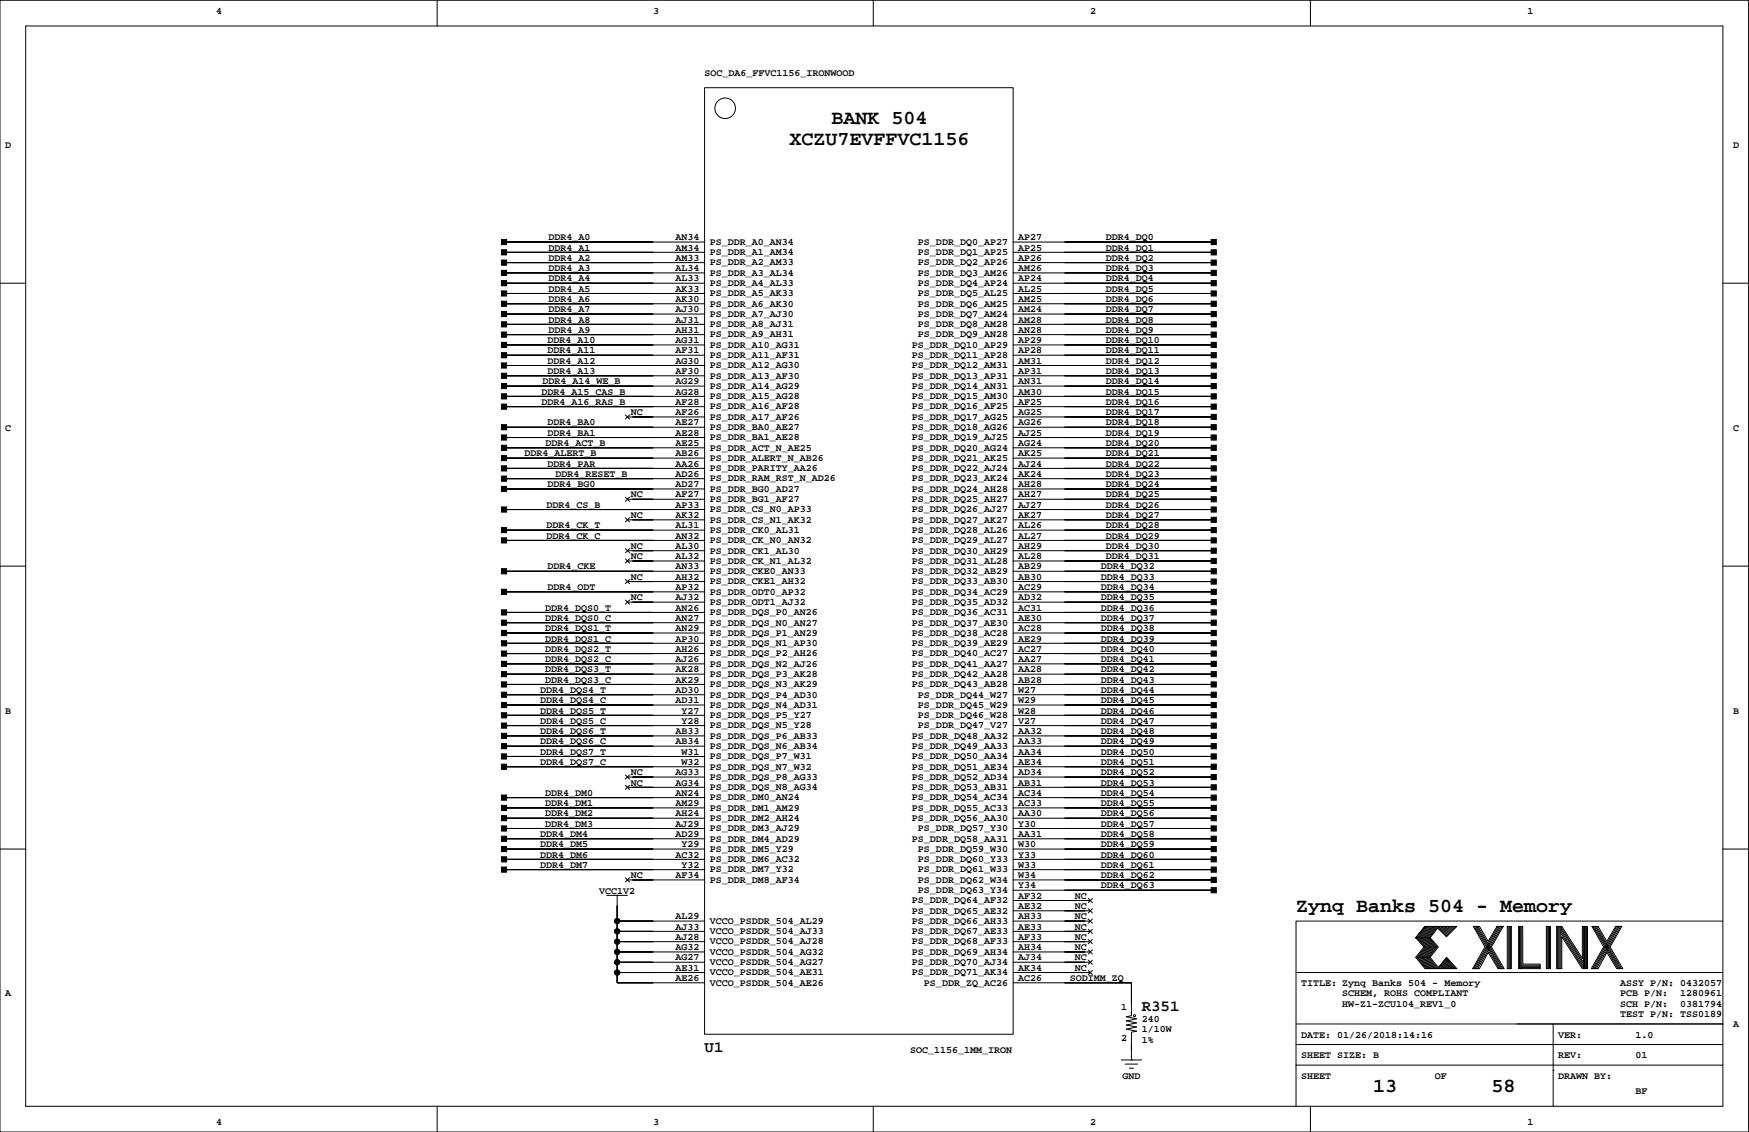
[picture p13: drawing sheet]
<svg xmlns="http://www.w3.org/2000/svg" width="432mm" height="279mm" viewBox="0 0 432 279" stroke-linecap="round" stroke-linejoin="round" font-family="sans-serif">
<defs><g id="words">
<g font-size="4.9">
<text x="194.9" y="35.7">XCZU7EVFFVC1156</text>
<text x="205.3" y="30.7">BANK 504</text>
<text x="320" y="225.2">Zynq Banks 504 - Memory</text>
<text x="339" y="269.6">13</text>
<text x="368.2" y="269.6">58</text>
</g>
<g font-size="3.9">
<text x="281.9" y="249.5">R351</text>
<text x="174" y="259.7">U1</text>
</g>
<g font-size="2.5">
<text x="53.3" y="3.4">4</text>
<text x="161.3" y="3.4">3</text>
<text x="269.2" y="3.4">2</text>
<text x="377.1" y="3.4">1</text>
<text x="174" y="18.7">SOC_DA6_FFVC1156_IRONWOOD</text>
<text x="1.3" y="36.4">D</text>
<text x="427.9" y="36.4">D</text>
<text x="135.4" y="59.3">DDR4_A0</text>
<text x="166.8" y="59.3">AN34</text>
<text x="251.4" y="59.3">AP27</text>
<text x="273" y="59.3">DDR4_DQ0</text>
<text x="135.4" y="64.4">DDR4_A2</text>
<text x="135.4" y="61.8">DDR4_A1</text>
<text x="166.8" y="61.8">AM34</text>
<text x="166.8" y="64.4">AM33</text>
<text x="175.2" y="65.5">PS_DDR_A2_AM33</text>
<text x="175.2" y="63">PS_DDR_A1_AM34</text>
<text x="175.2" y="60.4">PS_DDR_A0_AN34</text>
<text x="226.6" y="65.5">PS_DDR_DQ2_AP26</text>
<text x="226.6" y="63">PS_DDR_DQ1_AP25</text>
<text x="226.6" y="60.4">PS_DDR_DQ0_AP27</text>
<text x="251.4" y="61.8">AP25</text>
<text x="251.4" y="64.4">AP26</text>
<text x="273" y="61.8">DDR4_DQ1</text>
<text x="273" y="64.4">DDR4_DQ2</text>
<text x="135.4" y="66.9">DDR4_A3</text>
<text x="135.4" y="69.5">DDR4_A4</text>
<text x="135.4" y="72">DDR4_A5</text>
<text x="166.8" y="66.9">AL34</text>
<text x="166.8" y="69.5">AL33</text>
<text x="166.8" y="72">AK33</text>
<text x="175.2" y="70.6">PS_DDR_A4_AL33</text>
<text x="175.2" y="68.1">PS_DDR_A3_AL34</text>
<text x="226.6" y="70.6">PS_DDR_DQ4_AP24</text>
<text x="226.6" y="68.1">PS_DDR_DQ3_AM26</text>
<text x="251.4" y="66.9">AM26</text>
<text x="251.4" y="69.5">AP24</text>
<text x="251.4" y="72">AL25</text>
<text x="273" y="66.9">DDR4_DQ3</text>
<text x="273" y="72">DDR4_DQ5</text>
<text x="273" y="69.5">DDR4_DQ4</text>
<text x="135.4" y="77.1">DDR4_A7</text>
<text x="135.4" y="74.5">DDR4_A6</text>
<text x="166.8" y="74.5">AK30</text>
<text x="166.8" y="77.1">AJ30</text>
<text x="175.2" y="75.7">PS_DDR_A6_AK30</text>
<text x="175.2" y="73.1">PS_DDR_A5_AK33</text>
<text x="226.6" y="75.7">PS_DDR_DQ6_AM25</text>
<text x="226.6" y="73.1">PS_DDR_DQ5_AL25</text>
<text x="251.4" y="74.5">AM25</text>
<text x="251.4" y="77.1">AM24</text>
<text x="273" y="77.1">DDR4_DQ7</text>
<text x="273" y="74.5">DDR4_DQ6</text>
<text x="135.4" y="79.6">DDR4_A8</text>
<text x="135.4" y="82.2">DDR4_A9</text>
<text x="166.8" y="79.6">AJ31</text>
<text x="166.8" y="82.2">AH31</text>
<text x="175.2" y="83.3">PS_DDR_A9_AH31</text>
<text x="175.2" y="80.7">PS_DDR_A8_AJ31</text>
<text x="175.2" y="78.2">PS_DDR_A7_AJ30</text>
<text x="226.6" y="83.3">PS_DDR_DQ9_AN28</text>
<text x="226.6" y="80.7">PS_DDR_DQ8_AM28</text>
<text x="226.6" y="78.2">PS_DDR_DQ7_AM24</text>
<text x="251.4" y="79.6">AM28</text>
<text x="251.4" y="82.2">AN28</text>
<text x="273" y="82.2">DDR4_DQ9</text>
<text x="273" y="79.6">DDR4_DQ8</text>
<text x="135.2" y="84.7">DDR4_A10</text>
<text x="135.2" y="89.8">DDR4_A12</text>
<text x="135.2" y="87.2">DDR4_A11</text>
<text x="166.8" y="84.7">AG31</text>
<text x="166.8" y="87.2">AF31</text>
<text x="166.8" y="89.8">AG30</text>
<text x="175.2" y="88.4">PS_DDR_A11_AF31</text>
<text x="175.2" y="85.8">PS_DDR_A10_AG31</text>
<text x="225.2" y="88.4">PS_DDR_DQ11_AP28</text>
<text x="225.2" y="85.8">PS_DDR_DQ10_AP29</text>
<text x="251.4" y="84.7">AP29</text>
<text x="251.4" y="87.2">AP28</text>
<text x="251.4" y="89.8">AM31</text>
<text x="273" y="87.2">DDR4_DQ11</text>
<text x="273" y="84.7">DDR4_DQ10</text>
<text x="273" y="89.8">DDR4_DQ12</text>
<text x="133.9" y="94.9">DDR4_A14_WE_B</text>
<text x="135.2" y="92.3">DDR4_A13</text>
<text x="166.8" y="92.3">AF30</text>
<text x="166.8" y="94.9">AG29</text>
<text x="175.2" y="96">PS_DDR_A14_AG29</text>
<text x="175.2" y="93.4">PS_DDR_A13_AF30</text>
<text x="175.2" y="90.9">PS_DDR_A12_AG30</text>
<text x="225.2" y="96">PS_DDR_DQ14_AN31</text>
<text x="225.2" y="93.4">PS_DDR_DQ13_AP31</text>
<text x="225.2" y="90.9">PS_DDR_DQ12_AM31</text>
<text x="251.4" y="92.3">AP31</text>
<text x="251.4" y="94.9">AN31</text>
<text x="273" y="92.3">DDR4_DQ13</text>
<text x="273" y="94.9">DDR4_DQ14</text>
<text x="133.6" y="97.4">DDR4_A15_CAS_B</text>
<text x="133.6" y="99.9">DDR4_A16_RAS_B</text>
<text x="166.8" y="97.4">AG28</text>
<text x="166.8" y="99.9">AF28</text>
<text x="175.2" y="101.1">PS_DDR_A16_AF28</text>
<text x="175.2" y="98.5">PS_DDR_A15_AG28</text>
<text x="225.2" y="101.1">PS_DDR_DQ16_AF25</text>
<text x="225.2" y="98.5">PS_DDR_DQ15_AM30</text>
<text x="251.4" y="97.4">AM30</text>
<text x="251.4" y="99.9">AF25</text>
<text x="273" y="97.4">DDR4_DQ15</text>
<text x="273" y="99.9">DDR4_DQ16</text>
<text x="1.3" y="106.3">C</text>
<text x="135.2" y="105">DDR4_BA0</text>
<text x="135.2" y="107.5">DDR4_BA1</text>
<text x="155.8" y="102.5">NC</text>
<text x="166.8" y="102.5">AF26</text>
<text x="166.8" y="105">AE27</text>
<text x="166.8" y="107.5">AE28</text>
<text x="175.2" y="106.1">PS_DDR_BA0_AE27</text>
<text x="175.2" y="103.6">PS_DDR_A17_AF26</text>
<text x="225.2" y="106.1">PS_DDR_DQ18_AG26</text>
<text x="225.2" y="103.6">PS_DDR_DQ17_AG25</text>
<text x="251.4" y="102.5">AG25</text>
<text x="251.4" y="105">AG26</text>
<text x="251.4" y="107.5">AJ25</text>
<text x="273" y="105">DDR4_DQ18</text>
<text x="273" y="107.5">DDR4_DQ19</text>
<text x="273" y="102.5">DDR4_DQ17</text>
<text x="427.9" y="106.3">C</text>
<text x="129.5" y="112.6">DDR4_ALERT_B</text>
<text x="134.7" y="110.1">DDR4_ACT_B</text>
<text x="166.8" y="110.1">AE25</text>
<text x="166.8" y="112.6">AB26</text>
<text x="175.2" y="113.8">PS_DDR_ALERT_N_AB26</text>
<text x="175.2" y="111.2">PS_DDR_ACT_N_AE25</text>
<text x="175.2" y="108.7">PS_DDR_BA1_AE28</text>
<text x="225.2" y="113.8">PS_DDR_DQ21_AK25</text>
<text x="225.2" y="111.2">PS_DDR_DQ20_AG24</text>
<text x="225.2" y="108.7">PS_DDR_DQ19_AJ25</text>
<text x="251.4" y="110.1">AG24</text>
<text x="251.4" y="112.6">AK25</text>
<text x="273" y="110.1">DDR4_DQ20</text>
<text x="273" y="112.6">DDR4_DQ21</text>
<text x="135.2" y="115.2">DDR4_PAR</text>
<text x="137.1" y="117.7">DDR4_RESET_B</text>
<text x="166.8" y="115.2">AA26</text>
<text x="166.8" y="117.7">AD26</text>
<text x="175.2" y="118.8">PS_DDR_RAM_RST_N_AD26</text>
<text x="175.2" y="116.3">PS_DDR_PARITY_AA26</text>
<text x="225.2" y="118.8">PS_DDR_DQ23_AK24</text>
<text x="225.2" y="116.3">PS_DDR_DQ22_AJ24</text>
<text x="251.4" y="115.2">AJ24</text>
<text x="251.4" y="117.7">AK24</text>
<text x="273" y="115.2">DDR4_DQ22</text>
<text x="273" y="117.7">DDR4_DQ23</text>
<text x="134.9" y="125.3">DDR4_CS_B</text>
<text x="135.2" y="120.2">DDR4_BG0</text>
<text x="155.8" y="122.8">NC</text>
<text x="166.8" y="120.2">AD27</text>
<text x="166.8" y="122.8">AF27</text>
<text x="166.8" y="125.3">AP33</text>
<text x="175.2" y="123.9">PS_DDR_BG1_AF27</text>
<text x="175.2" y="121.4">PS_DDR_BG0_AD27</text>
<text x="225.2" y="123.9">PS_DDR_DQ25_AH27</text>
<text x="225.2" y="121.4">PS_DDR_DQ24_AH28</text>
<text x="251.4" y="120.2">AH28</text>
<text x="251.4" y="122.8">AH27</text>
<text x="251.4" y="125.3">AJ27</text>
<text x="273" y="120.2">DDR4_DQ24</text>
<text x="273" y="125.3">DDR4_DQ26</text>
<text x="273" y="122.8">DDR4_DQ25</text>
<text x="134.9" y="130.4">DDR4_CK_T</text>
<text x="155.8" y="127.9">NC</text>
<text x="166.8" y="127.9">AK32</text>
<text x="166.8" y="130.4">AL31</text>
<text x="175.2" y="131.5">PS_DDR_CK0_AL31</text>
<text x="175.2" y="129">PS_DDR_CS_N1_AK32</text>
<text x="175.2" y="126.5">PS_DDR_CS_N0_AP33</text>
<text x="225.2" y="131.5">PS_DDR_DQ28_AL26</text>
<text x="225.2" y="129">PS_DDR_DQ27_AK27</text>
<text x="225.2" y="126.5">PS_DDR_DQ26_AJ27</text>
<text x="251.4" y="127.9">AK27</text>
<text x="251.4" y="130.4">AL26</text>
<text x="273" y="130.4">DDR4_DQ28</text>
<text x="273" y="127.9">DDR4_DQ27</text>
<text x="134.9" y="132.9">DDR4_CK_C</text>
<text x="155.8" y="135.5">NC</text>
<text x="166.8" y="132.9">AN32</text>
<text x="166.8" y="135.5">AL30</text>
<text x="175.2" y="136.6">PS_DDR_CK1_AL30</text>
<text x="175.2" y="134.1">PS_DDR_CK_N0_AN32</text>
<text x="225.2" y="136.6">PS_DDR_DQ30_AH29</text>
<text x="225.2" y="134.1">PS_DDR_DQ29_AL27</text>
<text x="251.4" y="132.9">AL27</text>
<text x="251.4" y="135.5">AH29</text>
<text x="273" y="135.5">DDR4_DQ30</text>
<text x="273" y="132.9">DDR4_DQ29</text>
<text x="135.2" y="140.6">DDR4_CKE</text>
<text x="155.8" y="138">NC</text>
<text x="155.8" y="143.1">NC</text>
<text x="166.8" y="138">AL32</text>
<text x="166.8" y="140.6">AN33</text>
<text x="166.8" y="143.1">AH32</text>
<text x="175.2" y="141.7">PS_DDR_CKE0_AN33</text>
<text x="175.2" y="139.2">PS_DDR_CK_N1_AL32</text>
<text x="225.2" y="141.7">PS_DDR_DQ32_AB29</text>
<text x="225.2" y="139.2">PS_DDR_DQ31_AL28</text>
<text x="251.4" y="138">AL28</text>
<text x="251.4" y="140.6">AB29</text>
<text x="251.4" y="143.1">AB30</text>
<text x="271.8" y="143.1">DDR4_DQ33</text>
<text x="271.8" y="140.6">DDR4_DQ32</text>
<text x="273" y="138">DDR4_DQ31</text>
<text x="135.2" y="145.6">DDR4_ODT</text>
<text x="155.8" y="148.2">NC</text>
<text x="166.8" y="145.6">AP32</text>
<text x="166.8" y="148.2">AJ32</text>
<text x="175.2" y="149.3">PS_DDR_ODT1_AJ32</text>
<text x="175.2" y="146.8">PS_DDR_ODT0_AP32</text>
<text x="175.2" y="144.2">PS_DDR_CKE1_AH32</text>
<text x="225.2" y="149.3">PS_DDR_DQ35_AD32</text>
<text x="225.2" y="146.8">PS_DDR_DQ34_AC29</text>
<text x="225.2" y="144.2">PS_DDR_DQ33_AB30</text>
<text x="251.4" y="145.6">AC29</text>
<text x="251.4" y="148.2">AD32</text>
<text x="271.8" y="148.2">DDR4_DQ35</text>
<text x="271.8" y="145.6">DDR4_DQ34</text>
<text x="134.6" y="155.8">DDR4_DQS1_T</text>
<text x="134.6" y="153.3">DDR4_DQS0_C</text>
<text x="134.6" y="150.7">DDR4_DQS0_T</text>
<text x="166.8" y="150.7">AN26</text>
<text x="166.8" y="153.3">AN27</text>
<text x="166.8" y="155.8">AN29</text>
<text x="175.2" y="154.4">PS_DDR_DQS_N0_AN27</text>
<text x="175.2" y="151.9">PS_DDR_DQS_P0_AN26</text>
<text x="225.2" y="154.4">PS_DDR_DQ37_AE30</text>
<text x="225.2" y="151.9">PS_DDR_DQ36_AC31</text>
<text x="251.4" y="150.7">AC31</text>
<text x="251.4" y="153.3">AE30</text>
<text x="251.4" y="155.8">AC28</text>
<text x="271.8" y="153.3">DDR4_DQ37</text>
<text x="271.8" y="155.8">DDR4_DQ38</text>
<text x="271.8" y="150.7">DDR4_DQ36</text>
<text x="134.6" y="158.3">DDR4_DQS1_C</text>
<text x="134.6" y="160.9">DDR4_DQS2_T</text>
<text x="166.8" y="158.3">AP30</text>
<text x="166.8" y="160.9">AH26</text>
<text x="175.2" y="159.5">PS_DDR_DQS_N1_AP30</text>
<text x="175.2" y="156.9">PS_DDR_DQS_P1_AN29</text>
<text x="225.2" y="159.5">PS_DDR_DQ39_AE29</text>
<text x="225.2" y="156.9">PS_DDR_DQ38_AC28</text>
<text x="251.4" y="158.3">AE29</text>
<text x="251.4" y="160.9">AC27</text>
<text x="271.8" y="160.9">DDR4_DQ40</text>
<text x="271.8" y="158.3">DDR4_DQ39</text>
<text x="134.6" y="163.4">DDR4_DQS2_C</text>
<text x="134.6" y="166">DDR4_DQS3_T</text>
<text x="166.8" y="163.4">AJ26</text>
<text x="166.8" y="166">AK28</text>
<text x="175.2" y="167.1">PS_DDR_DQS_P3_AK28</text>
<text x="175.2" y="164.6">PS_DDR_DQS_N2_AJ26</text>
<text x="175.2" y="162">PS_DDR_DQS_P2_AH26</text>
<text x="225.2" y="167.1">PS_DDR_DQ42_AA28</text>
<text x="225.2" y="164.6">PS_DDR_DQ41_AA27</text>
<text x="225.2" y="162">PS_DDR_DQ40_AC27</text>
<text x="251.4" y="163.4">AA27</text>
<text x="251.4" y="166">AA28</text>
<text x="271.8" y="163.4">DDR4_DQ41</text>
<text x="271.8" y="166">DDR4_DQ42</text>
<text x="133.4" y="173.6">DDR4_DQS4_C</text>
<text x="133.4" y="171">DDR4_DQS4_T</text>
<text x="134.6" y="168.5">DDR4_DQS3_C</text>
<text x="166.8" y="168.5">AK29</text>
<text x="166.8" y="171">AD30</text>
<text x="166.8" y="173.6">AD31</text>
<text x="175.2" y="172.2">PS_DDR_DQS_P4_AD30</text>
<text x="175.2" y="169.6">PS_DDR_DQS_N3_AK29</text>
<text x="225.2" y="169.6">PS_DDR_DQ43_AB28</text>
<text x="226.6" y="172.2">PS_DDR_DQ44_W27</text>
<text x="251.4" y="168.5">AB28</text>
<text x="251.4" y="171">W27</text>
<text x="251.4" y="173.6">W29</text>
<text x="271.8" y="168.5">DDR4_DQ43</text>
<text x="271.8" y="173.6">DDR4_DQ45</text>
<text x="271.8" y="171">DDR4_DQ44</text>
<text x="1.3" y="176.1">B</text>
<text x="133.4" y="178.7">DDR4_DQS5_C</text>
<text x="133.4" y="176.1">DDR4_DQS5_T</text>
<text x="168.2" y="176.1">Y27</text>
<text x="168.2" y="178.7">Y28</text>
<text x="175.2" y="179.8">PS_DDR_DQS_N5_Y28</text>
<text x="175.2" y="177.2">PS_DDR_DQS_P5_Y27</text>
<text x="175.2" y="174.7">PS_DDR_DQS_N4_AD31</text>
<text x="226.6" y="179.8">PS_DDR_DQ47_V27</text>
<text x="226.6" y="177.2">PS_DDR_DQ46_W28</text>
<text x="226.6" y="174.7">PS_DDR_DQ45_W29</text>
<text x="251.4" y="176.1">W28</text>
<text x="251.4" y="178.7">V27</text>
<text x="271.8" y="178.7">DDR4_DQ47</text>
<text x="271.8" y="176.1">DDR4_DQ46</text>
<text x="427.9" y="176.1">B</text>
<text x="133.4" y="183.7">DDR4_DQS6_C</text>
<text x="133.4" y="181.2">DDR4_DQS6_T</text>
<text x="166.8" y="181.2">AB33</text>
<text x="166.8" y="183.7">AB34</text>
<text x="175.2" y="184.9">PS_DDR_DQS_N6_AB34</text>
<text x="175.2" y="182.3">PS_DDR_DQS_P6_AB33</text>
<text x="225.2" y="184.9">PS_DDR_DQ49_AA33</text>
<text x="225.2" y="182.3">PS_DDR_DQ48_AA32</text>
<text x="251.4" y="181.2">AA32</text>
<text x="251.4" y="183.7">AA33</text>
<text x="271.8" y="181.2">DDR4_DQ48</text>
<text x="271.8" y="183.7">DDR4_DQ49</text>
<text x="133.4" y="188.8">DDR4_DQS7_C</text>
<text x="133.4" y="186.3">DDR4_DQS7_T</text>
<text x="155.8" y="191.4">NC</text>
<text x="166.8" y="191.4">AG33</text>
<text x="168.2" y="186.3">W31</text>
<text x="168.2" y="188.8">W32</text>
<text x="175.2" y="189.9">PS_DDR_DQS_N7_W32</text>
<text x="175.2" y="187.4">PS_DDR_DQS_P7_W31</text>
<text x="225.2" y="189.9">PS_DDR_DQ51_AE34</text>
<text x="225.2" y="187.4">PS_DDR_DQ50_AA34</text>
<text x="251.4" y="186.3">AA34</text>
<text x="251.4" y="188.8">AE34</text>
<text x="251.4" y="191.4">AD34</text>
<text x="271.8" y="188.8">DDR4_DQ51</text>
<text x="271.8" y="191.4">DDR4_DQ52</text>
<text x="271.8" y="186.3">DDR4_DQ50</text>
<text x="134.6" y="196.4">DDR4_DM0</text>
<text x="155.8" y="193.9">NC</text>
<text x="166.8" y="193.9">AG34</text>
<text x="166.8" y="196.4">AN24</text>
<text x="175.2" y="197.6">PS_DDR_DM0_AN24</text>
<text x="175.2" y="195">PS_DDR_DQS_N8_AG34</text>
<text x="175.2" y="192.5">PS_DDR_DQS_P8_AG33</text>
<text x="225.2" y="197.6">PS_DDR_DQ54_AC34</text>
<text x="225.2" y="195">PS_DDR_DQ53_AB31</text>
<text x="225.2" y="192.5">PS_DDR_DQ52_AD34</text>
<text x="251.4" y="193.9">AB31</text>
<text x="251.4" y="196.4">AC34</text>
<text x="271.8" y="196.4">DDR4_DQ54</text>
<text x="271.8" y="193.9">DDR4_DQ53</text>
<text x="134.6" y="199">DDR4_DM1</text>
<text x="134.6" y="201.5">DDR4_DM2</text>
<text x="166.8" y="199">AM29</text>
<text x="166.8" y="201.5">AH24</text>
<text x="175.2" y="202.6">PS_DDR_DM2_AH24</text>
<text x="175.2" y="200.1">PS_DDR_DM1_AM29</text>
<text x="225.2" y="202.6">PS_DDR_DQ56_AA30</text>
<text x="225.2" y="200.1">PS_DDR_DQ55_AC33</text>
<text x="251.4" y="199">AC33</text>
<text x="251.4" y="201.5">AA30</text>
<text x="271.8" y="201.5">DDR4_DQ56</text>
<text x="271.8" y="199">DDR4_DQ55</text>
<text x="133.4" y="206.6">DDR4_DM4</text>
<text x="133.4" y="209.1">DDR4_DM5</text>
<text x="134.6" y="204">DDR4_DM3</text>
<text x="166.8" y="204">AJ29</text>
<text x="166.8" y="206.6">AD29</text>
<text x="168.2" y="209.1">Y29</text>
<text x="175.2" y="207.7">PS_DDR_DM4_AD29</text>
<text x="175.2" y="205.2">PS_DDR_DM3_AJ29</text>
<text x="225.2" y="207.7">PS_DDR_DQ58_AA31</text>
<text x="226.6" y="205.2">PS_DDR_DQ57_Y30</text>
<text x="251.4" y="204">Y30</text>
<text x="251.4" y="206.6">AA31</text>
<text x="251.4" y="209.1">W30</text>
<text x="271.8" y="204">DDR4_DQ57</text>
<text x="271.8" y="209.1">DDR4_DQ59</text>
<text x="271.8" y="206.6">DDR4_DQ58</text>
<text x="133.4" y="211.7">DDR4_DM6</text>
<text x="133.4" y="214.2">DDR4_DM7</text>
<text x="166.8" y="211.7">AC32</text>
<text x="168.2" y="214.2">Y32</text>
<text x="175.2" y="215.3">PS_DDR_DM7_Y32</text>
<text x="175.2" y="212.8">PS_DDR_DM6_AC32</text>
<text x="175.2" y="210.3">PS_DDR_DM5_Y29</text>
<text x="226.6" y="215.3">PS_DDR_DQ61_W33</text>
<text x="226.6" y="212.8">PS_DDR_DQ60_Y33</text>
<text x="226.6" y="210.3">PS_DDR_DQ59_W30</text>
<text x="251.4" y="211.7">Y33</text>
<text x="251.4" y="214.2">W33</text>
<text x="271.8" y="214.2">DDR4_DQ61</text>
<text x="271.8" y="211.7">DDR4_DQ60</text>
<text x="147.9" y="220.6">VCC1V2</text>
<text x="155.8" y="216.7">NC</text>
<text x="166.8" y="216.7">AF34</text>
<text x="175.2" y="217.9">PS_DDR_DM8_AF34</text>
<text x="226.6" y="220.4">PS_DDR_DQ63_Y34</text>
<text x="226.6" y="217.9">PS_DDR_DQ62_W34</text>
<text x="251.4" y="216.7">W34</text>
<text x="251.4" y="219.3">Y34</text>
<text x="251.4" y="221.8">AF32</text>
<text x="265.4" y="221.8">NC</text>
<text x="271.8" y="219.3">DDR4_DQ63</text>
<text x="271.8" y="216.7">DDR4_DQ62</text>
<text x="166.8" y="226.9">AL29</text>
<text x="225.2" y="225.5">PS_DDR_DQ65_AE32</text>
<text x="225.2" y="223">PS_DDR_DQ64_AF32</text>
<text x="251.4" y="224.4">AE32</text>
<text x="251.4" y="226.9">AH33</text>
<text x="265.4" y="224.4">NC</text>
<text x="265.4" y="226.9">NC</text>
<text x="166.8" y="229.4">AJ33</text>
<text x="166.8" y="232">AJ28</text>
<text x="175.2" y="233.1">VCCO_PSDDR_504_AJ28</text>
<text x="175.2" y="230.6">VCCO_PSDDR_504_AJ33</text>
<text x="175.2" y="228">VCCO_PSDDR_504_AL29</text>
<text x="225.2" y="233.1">PS_DDR_DQ68_AF33</text>
<text x="225.2" y="230.6">PS_DDR_DQ67_AE33</text>
<text x="225.2" y="228">PS_DDR_DQ66_AH33</text>
<text x="251.4" y="229.4">AE33</text>
<text x="251.4" y="232">AF33</text>
<text x="265.4" y="229.4">NC</text>
<text x="265.4" y="232">NC</text>
<text x="166.8" y="234.5">AG32</text>
<text x="166.8" y="237.1">AG27</text>
<text x="166.8" y="239.6">AE31</text>
<text x="175.2" y="238.2">VCCO_PSDDR_504_AG27</text>
<text x="175.2" y="235.7">VCCO_PSDDR_504_AG32</text>
<text x="225.2" y="238.2">PS_DDR_DQ70_AJ34</text>
<text x="225.2" y="235.7">PS_DDR_DQ69_AH34</text>
<text x="251.4" y="234.5">AH34</text>
<text x="251.4" y="237.1">AJ34</text>
<text x="251.4" y="239.6">AK34</text>
<text x="265.4" y="234.5">NC</text>
<text x="265.4" y="237.1">NC</text>
<text x="265.4" y="239.6">NC</text>
<text x="1.3" y="245.9">A</text>
<text x="166.8" y="242.1">AE26</text>
<text x="175.2" y="243.3">VCCO_PSDDR_504_AE26</text>
<text x="175.2" y="240.7">VCCO_PSDDR_504_AE31</text>
<text x="225.2" y="240.7">PS_DDR_DQ71_AK34</text>
<text x="228.1" y="243.3">PS_DDR_ZQ_AC26</text>
<text x="251.4" y="242.1">AC26</text>
<text x="264.1" y="242.1">SODIMM_ZQ</text>
<text x="321.2" y="243.4">TITLE: Zynq Banks 504 - Memory</text>
<text x="331.4" y="245.9">SCHEM, ROHS COMPLIANT</text>
<text x="400" y="245.9">PCB P/N:</text>
<text x="400" y="243.4">ASSY P/N: 0432057</text>
<text x="414.8" y="245.9">1280961</text>
<text x="276.8" y="249.4">1</text>
<text x="331.4" y="248.5">HW-Z1-ZCU104_REV1_0</text>
<text x="400" y="251">TEST P/N: TSS0189</text>
<text x="400" y="248.5">SCH P/N:</text>
<text x="414.8" y="248.5">0381794</text>
<text x="276.8" y="257">2</text>
<text x="281.9" y="252.3">240</text>
<text x="281.9" y="257.4">1%</text>
<text x="281.9" y="254.8">1/10W</text>
<text x="321.2" y="256.1">DATE: 01/26/2018:14:16</text>
<text x="384.7" y="256.1">VER:</text>
<text x="403.8" y="256.1">1.0</text>
<text x="427.9" y="253.6">A</text>
<text x="224.7" y="259.9">SOC_1156_1MM_IRON</text>
<text x="321.2" y="261.2">SHEET SIZE: B</text>
<text x="384.7" y="261.2">REV:</text>
<text x="403.8" y="261.2">01</text>
<text x="277.1" y="266.3">GND</text>
<text x="321.2" y="266.3">SHEET</text>
<text x="354.2" y="266.3">OF</text>
<text x="384.7" y="266.3">DRAWN BY:</text>
<text x="403.8" y="270.1">BF</text>
<text x="53.3" y="277.7">4</text>
<text x="161.3" y="277.7">3</text>
<text x="269.2" y="277.7">2</text>
<text x="377.1" y="277.7">1</text>
</g>
</g></defs>
<g fill="none" stroke="#000" stroke-width=".25">
<path d="M0 .1h431.7v279.3h-431.7zM6.3 6.4h419.1v266.7h-419.1zM107.9 .1v6.3M215.6 .1v6.3M323.5 .1v6.3M174 21.6h76.1v233.7h-76.1zM124.4 59.7h49.6M250.1 59.7h49.6M0 69.9h6.3M124.4 69.9h49.6M124.4 77.5h49.6M124.4 75h49.6"/>
<path d="M124.4 72.4h49.6M124.4 67.4h49.6M124.4 64.8h49.6M124.4 62.3h49.6M250.1 69.9h49.6M250.1 77.5h49.6M250.1 75h49.6M250.1 72.4h49.6M250.1 67.4h49.6M250.1 64.8h49.6M250.1 62.3h49.6M425.4 69.9h6.3"/>
<path d="M124.4 97.8h49.6M124.4 95.3h49.6M124.4 92.8h49.6M124.4 90.2h49.6M124.4 87.7h49.6M124.4 85.1h49.6M124.4 82.6h49.6M124.4 80.1h49.6M250.1 97.8h49.6M250.1 95.3h49.6M250.1 92.8h49.6M250.1 90.2h49.6"/>
<path d="M250.1 87.7h49.6M250.1 85.1h49.6M250.1 82.6h49.6M250.1 80.1h49.6M124.4 118.1h49.6M124.4 115.6h49.6M124.4 113.1h49.6M124.4 110.5h49.6M124.4 108h49.6M124.4 105.4h49.6M124.4 100.4h49.6M154.4 102.4l1 1"/>
<path d="M154.9 102.9h19.1M155.4 102.4l-1 1M250.1 102.9h49.6M250.1 118.1h49.6M250.1 115.6h49.6M250.1 113.1h49.6M250.1 110.5h49.6M250.1 108h49.6M250.1 105.4h49.6M250.1 100.4h49.6M0 139.7h6.3M124.4 133.4h49.6"/>
<path d="M124.4 130.8h49.6M124.4 125.8h49.6M124.4 120.7h49.6M154.4 122.7l1 1M154.4 127.8l1 1M154.4 135.4l1 1M154.4 138l1 1M154.9 138.5h19.1M154.9 135.9h19.1M154.9 128.3h19.1M154.9 123.2h19.1M155.4 122.7l-1 1"/>
<path d="M155.4 127.8l-1 1M155.4 135.4l-1 1M155.4 138l-1 1M250.1 138.5h49.6M250.1 135.9h49.6M250.1 133.4h49.6M250.1 130.8h49.6M250.1 128.3h49.6M250.1 125.8h49.6M250.1 123.2h49.6M250.1 120.7h49.6M425.4 139.7h6.3"/>
<path d="M124.4 158.8h49.6M124.4 156.2h49.6M124.4 153.7h49.6M124.4 151.2h49.6M124.4 146.1h49.6M124.4 141h49.6M154.4 143l1 1M154.4 148.1l1 1M154.9 148.6h19.1M154.9 143.5h19.1M155.4 143l-1 1M155.4 148.1l-1 1"/>
<path d="M250.1 158.8h49.6M250.1 156.2h49.6M250.1 153.7h49.6M250.1 151.2h49.6M250.1 148.6h49.6M250.1 146.1h49.6M250.1 143.5h49.6M250.1 141h49.6M124.4 179.1h49.6M124.4 176.6h49.6M124.4 174h49.6M124.4 171.5h49.6"/>
<path d="M124.4 168.9h49.6M124.4 166.4h49.6M124.4 163.9h49.6M124.4 161.3h49.6M250.1 179.1h49.6M250.1 176.6h49.6M250.1 174h49.6M250.1 171.5h49.6M250.1 168.9h49.6M250.1 166.4h49.6M250.1 163.9h49.6M250.1 161.3h49.6"/>
<path d="M124.4 199.4h49.6M124.4 196.9h49.6M124.4 189.3h49.6M124.4 186.7h49.6M124.4 184.2h49.6M124.4 181.6h49.6M154.4 191.3l1 1M154.4 193.8l1 1M154.9 194.3h19.1M154.9 191.8h19.1M155.4 191.3l-1 1M155.4 193.8l-1 1"/>
<path d="M250.1 199.4h49.6M250.1 196.9h49.6M250.1 194.3h49.6M250.1 191.8h49.6M250.1 189.3h49.6M250.1 186.7h49.6M250.1 184.2h49.6M250.1 181.6h49.6M0 209.6h6.3M124.4 209.6h49.6M124.4 214.6h49.6M124.4 212.1h49.6"/>
<path d="M124.4 207h49.6M124.4 204.5h49.6M124.4 201.9h49.6M154.4 216.7l1 1M154.9 217.2h19.1M155.4 216.7l-1 1M250.1 209.6h49.6M250.1 219.7h49.6M250.1 217.2h49.6M250.1 214.6h49.6M250.1 212.1h49.6M250.1 207h49.6"/>
<path d="M250.1 204.5h49.6M250.1 201.9h49.6M425.4 209.6h6.3M149.8 221h5.1M152.4 221h.1M152.4 221v21.6h21.6M152.4 237.5h21.6M152.4 235h21.6M152.4 232.4h21.6M152.4 229.9h21.6M152.4 227.3h21.6M250.1 237.5h19.1"/>
<path d="M250.1 235h19.1M250.1 232.4h19.1M250.1 229.9h19.1M250.1 227.3h19.1M250.1 224.8h19.1M250.1 222.3h19.1M268.7 221.8l1 1M268.7 224.3l1 1M268.7 226.8l1 1M268.7 229.4l1 1M268.7 231.9l1 1M268.7 234.5l1 1"/>
<path d="M268.7 237l1 1M268.7 239.5l1 1M269.7 221.8l-1 1M269.7 224.3l-1 1M269.7 226.8l-1 1M269.7 229.4l-1 1M269.7 231.9l-1 1M269.7 234.5l-1 1M269.7 237l-1 1M269.7 239.5l-1 1M349.5 236.3h3.6M349.9 231.5l1.9 2.2-2 2.6 2.2 2.8"/>
<path d="M350.1 236.3l2.2 2.8M350.2 231.5l1.9 2.3-2 2.5M350.4 236.3l2.2 2.8M350.5 231.5l1.9 2.3-2 2.5M350.6 236.3l2.3 2.7M350.8 231.5l1.9 2.3-2 2.5M351 236.3l2.2 2.8M351.1 231.5l1.9 2.3-2 2.5M351.3 236.3l2.2 2.8M351.4 231.5l1.9 2.3-2 2.5M351.6 236.3l2.2 2.8M351.7 231.5l1.9 2.2"/>
<path d="M351.8 228.7l-2.3 2.8 2.3-2.8h7.9l-2.6 2.5-2.1-2.1-1.9 2.4 2 2.2-2 2.6 2 2.5 2-2.5 2.6 2.8h-7.9l-2.3-2.8M351.9 236.3l2.2 2.8M352 231.5l1.9 2.2M352.1 228.7l-2.2 2.7M352.2 236.3l2.2 2.8M352.3 231.5l1.9 2.3-2 2.5M352.4 228.7l-2.2 2.7M352.5 236.3l2.2 2.8M352.6 231.5l1.9 2.2M352.7 228.7l-2.2 2.7M352.8 236.3l2.2 2.8M352.8 231.5l2 2.2"/>
<path d="M353 228.7l-2.2 2.7M353.1 231.5h-3.6l2.1 2.2-2.1 2.6M353.2 228.7l-2.1 2.7M353.6 233.8l-2 2.5M353.6 228.7l-2.2 2.7M353.8 228.7l-2.1 2.7M353.9 233.8l-1.9 2.4M354.1 228.7l-2.1 2.7M354.4 228.7l-2.1 2.7M354.5 233.8l-2 2.5M354.7 228.7l-2.1 2.7M354.8 233.8l-2 2.5"/>
<path d="M355 228.7l-2.1 2.7M355.2 238.8l.2 .3M355.3 238.6l.4 .5M355.4 228.7l-.4 .4M355.4 238.4l.6 .7M355.6 238.3l.7 .8M355.7 238.1l.9 1M355.7 228.7l-.5 .5M355.9 237.9l1 1.2M356 237.8l1.2 1.3M356.1 228.7l-.8 .7M356.1 237.6l1.4 1.4"/>
<path d="M356.3 237.4l1.5 1.7M356.4 237.2l1.6 1.9M356.5 228.7l-1 .9M356.5 237.1l1.8 2M356.7 236.9l1.9 2.2M356.8 236.7l2.1 2.4M356.8 228.7l-1.1 1.1M356.9 236.6l2.3 2.5M357.1 236.5l2.3 2.6M357.2 228.7l-1.3 1.2M357.5 228.7l-1.4 1.4M357.8 228.7l-1.6 1.6"/>
<path d="M358.2 228.7l-1.8 1.7M358.5 228.7l-1.9 1.9M359 228.7l-2.2 2.1M359.3 228.7l-2.3 2.3M364 228.7l6.1 10.4M364.3 228.7l6.1 10.4M364.6 228.7l6.1 10.4M364.9 228.7l6.1 10.4M367.4 232.3l-2.1-3.6h-1.6l2.9 5-3 5.4h1.7l2.1-4 2.4 4h1.6l-3.2-5.4M369.6 228.7l-2.2 3.6M369.8 228.7l-5.9 10.4M370.2 228.7l-6 10.4"/>
<path d="M370.5 228.7l-6 10.4M370.8 228.7l-6 10.4M371.1 228.7h-1.5h1.5l-2.9 5M372.1 228.7h1v10.4h-1zM372.4 228.7v10.4M372.6 228.7v10.4M372.9 228.7v10.4M374.9 228.7h1v9.3h4.3v1.1h-5.3zM375.1 228.7v10.4M375.4 228.7v10.4M375.7 228.7v10.4M375.7 238.2h4.5"/>
<path d="M375.7 238.5h4.5M375.7 238.8h4.5M381.8 228.7h1v10.4h-1zM382 228.7v10.4M382.3 228.7v10.4M382.5 228.7v10.4M384.3 228.7h1.3l5.1 7.8v-7.8h1.2v10.4h-1.2l-5.1-7.9v7.9h-1.3zM384.5 228.7v10.4M384.8 228.7v10.4M385.1 228.7v10.4M385.3 228.7v10.4M385.3 230.3l5.6 8.7"/>
<path d="M385.3 229.8l5.6 8.7M385.3 229.2l5.6 8.7M385.3 228.8l5.6 8.7M390.9 228.7v10.4M391.2 228.7v10.4M391.5 228.7v10.4M391.7 228.6v10.4M393.3 228.7l6.1 10.4M393.6 228.7l6.1 10.4M393.9 228.7l6.1 10.4M394.2 228.7l6.1 10.4M396.7 232.3l-2.1-3.6h-1.6l2.9 5-3 5.4"/>
<path d="M397.5 233.7l3.2 5.4h-1.6l-2.4-4-2.2 4h-1.6M398.9 228.7l-2.2 3.6M399.1 228.7l-6 10.4M399.4 228.7l-5.9 10.4M399.7 228.7l-5.9 10.4M400.1 228.7l-6 10.4M400.4 228.7h-1.5h1.5l-2.9 5M425.4 227.3h-105.4v35.6M152.4 240h21.6M250.1 240h19.1M250.1 242.6h29.2v8.1l-1.2 .3 2.5 .5-2.5 .5 2.5 .5-2.5 .5 2.5 .5-2.5 .5 2.5 .5-1.3 .3v6.8M320 257.8h105.4"/>
<path d="M320 252.7h105.4M320 240h105.4M383.5 252.7v20.4M107.9 273.1v6.3M215.6 273.1v6.3M276.8 261.6h5.1M277.8 262.6h3.1M278.8 263.7h1M279.3 261.6h.1M320 262.9v10.2M320 262.9h105.4M323.5 273.1v6.3"/>
<path d="M383.5 264.2h.1"/>
<circle cx="179" cy="26.7" r="2.54"/>
<circle cx="152.4" cy="229.9" r=".63"/>
<circle cx="152.4" cy="237.5" r=".63"/>
<circle cx="152.4" cy="235" r=".63"/>
<circle cx="152.4" cy="227.3" r=".63"/>
<circle cx="152.4" cy="232.4" r=".63"/>
<circle cx="152.4" cy="240" r=".63"/>
<circle cx="280.1" cy="250.7" r=".25"/>
</g>
<g fill="#000" stroke="#000" stroke-width=".25">
<path d="M124.4 59.7h36.9z" fill-rule="evenodd"/>
<path d="M262.8 59.7h36.9z" fill-rule="evenodd"/>
<path d="M123.8 59.1h1.3v1.3h-1.3z" fill-rule="evenodd"/>
<path d="M123.8 64.2h1.3v1.3h-1.3z" fill-rule="evenodd"/>
<path d="M123.8 66.7h1.3v1.3h-1.3z" fill-rule="evenodd"/>
<path d="M123.8 61.6h1.3v1.3h-1.3z" fill-rule="evenodd"/>
<path d="M123.8 69.3h1.3v1.2h-1.3z" fill-rule="evenodd"/>
<path d="M123.8 76.9h1.3v1.3h-1.3z" fill-rule="evenodd"/>
<path d="M123.8 71.8h1.3v1.3h-1.3z" fill-rule="evenodd"/>
<path d="M123.8 74.3h1.3v1.3h-1.3z" fill-rule="evenodd"/>
<path d="M124.4 64.8h36.9z" fill-rule="evenodd"/>
<path d="M124.4 67.4h36.9z" fill-rule="evenodd"/>
<path d="M124.4 62.3h36.9z" fill-rule="evenodd"/>
<path d="M124.4 69.9h36.9z" fill-rule="evenodd"/>
<path d="M124.4 77.5h36.9z" fill-rule="evenodd"/>
<path d="M124.4 72.4h36.9z" fill-rule="evenodd"/>
<path d="M124.4 75h36.9z" fill-rule="evenodd"/>
<path d="M299 61.6h1.3v1.3h-1.3z" fill-rule="evenodd"/>
<path d="M299 66.7h1.3v1.3h-1.3z" fill-rule="evenodd"/>
<path d="M299 76.9h1.3v1.3h-1.3z" fill-rule="evenodd"/>
<path d="M299 71.8h1.3v1.3h-1.3z" fill-rule="evenodd"/>
<path d="M299 69.3h1.3v1.2h-1.3z" fill-rule="evenodd"/>
<path d="M299 74.3h1.3v1.3h-1.3z" fill-rule="evenodd"/>
<path d="M299 59.1h1.3v1.3h-1.3z" fill-rule="evenodd"/>
<path d="M299 64.2h1.3v1.3h-1.3z" fill-rule="evenodd"/>
<path d="M262.8 62.3h36.9z" fill-rule="evenodd"/>
<path d="M262.8 67.4h36.9z" fill-rule="evenodd"/>
<path d="M262.8 77.5h36.9z" fill-rule="evenodd"/>
<path d="M262.8 72.4h36.9z" fill-rule="evenodd"/>
<path d="M262.8 69.9h36.9z" fill-rule="evenodd"/>
<path d="M262.8 75h36.9z" fill-rule="evenodd"/>
<path d="M262.8 64.8h36.9z" fill-rule="evenodd"/>
<path d="M123.8 94.7h1.3v1.2h-1.3z" fill-rule="evenodd"/>
<path d="M123.8 97.2h1.3v1.3h-1.3z" fill-rule="evenodd"/>
<path d="M123.8 84.5h1.3v1.3h-1.3z" fill-rule="evenodd"/>
<path d="M123.8 89.6h1.3v1.2h-1.3z" fill-rule="evenodd"/>
<path d="M123.8 79.4h1.3v1.3h-1.3z" fill-rule="evenodd"/>
<path d="M123.8 87h1.3v1.3h-1.3z" fill-rule="evenodd"/>
<path d="M123.8 92.1h1.3v1.3h-1.3z" fill-rule="evenodd"/>
<path d="M123.8 82h1.3v1.2h-1.3z" fill-rule="evenodd"/>
<path d="M124.4 95.3h36.9z" fill-rule="evenodd"/>
<path d="M124.4 97.8h36.9z" fill-rule="evenodd"/>
<path d="M124.4 85.1h36.9z" fill-rule="evenodd"/>
<path d="M124.4 90.2h36.9z" fill-rule="evenodd"/>
<path d="M124.4 80.1h36.9z" fill-rule="evenodd"/>
<path d="M124.4 87.7h36.9z" fill-rule="evenodd"/>
<path d="M124.4 92.8h36.9z" fill-rule="evenodd"/>
<path d="M124.4 82.6h36.9z" fill-rule="evenodd"/>
<path d="M299 87h1.3v1.3h-1.3z" fill-rule="evenodd"/>
<path d="M299 92.1h1.3v1.3h-1.3z" fill-rule="evenodd"/>
<path d="M299 84.5h1.3v1.3h-1.3z" fill-rule="evenodd"/>
<path d="M299 82h1.3v1.2h-1.3z" fill-rule="evenodd"/>
<path d="M299 97.2h1.3v1.3h-1.3z" fill-rule="evenodd"/>
<path d="M299 79.4h1.3v1.3h-1.3z" fill-rule="evenodd"/>
<path d="M299 94.7h1.3v1.2h-1.3z" fill-rule="evenodd"/>
<path d="M299 89.6h1.3v1.2h-1.3z" fill-rule="evenodd"/>
<path d="M262.8 87.7h36.9z" fill-rule="evenodd"/>
<path d="M262.8 92.8h36.9z" fill-rule="evenodd"/>
<path d="M262.8 85.1h36.9z" fill-rule="evenodd"/>
<path d="M262.8 82.6h36.9z" fill-rule="evenodd"/>
<path d="M262.8 97.8h36.9z" fill-rule="evenodd"/>
<path d="M262.8 80.1h36.9z" fill-rule="evenodd"/>
<path d="M262.8 95.3h36.9z" fill-rule="evenodd"/>
<path d="M262.8 90.2h36.9z" fill-rule="evenodd"/>
<path d="M123.8 115h1.3v1.2h-1.3z" fill-rule="evenodd"/>
<path d="M123.8 109.9h1.3v1.3h-1.3z" fill-rule="evenodd"/>
<path d="M123.8 117.5h1.3v1.3h-1.3z" fill-rule="evenodd"/>
<path d="M123.8 99.7h1.3v1.3h-1.3z" fill-rule="evenodd"/>
<path d="M123.8 104.8h1.3v1.3h-1.3z" fill-rule="evenodd"/>
<path d="M123.8 107.4h1.3v1.2h-1.3z" fill-rule="evenodd"/>
<path d="M123.8 112.4h1.3v1.3h-1.3z" fill-rule="evenodd"/>
<path d="M156.2 102.9h5.1z" fill-rule="evenodd"/>
<path d="M124.4 115.6h36.9z" fill-rule="evenodd"/>
<path d="M124.4 110.5h36.9z" fill-rule="evenodd"/>
<path d="M124.4 118.1h36.9z" fill-rule="evenodd"/>
<path d="M124.4 100.4h36.9z" fill-rule="evenodd"/>
<path d="M124.4 105.4h36.9z" fill-rule="evenodd"/>
<path d="M124.4 108h36.9z" fill-rule="evenodd"/>
<path d="M124.4 113.1h36.9z" fill-rule="evenodd"/>
<path d="M299 115h1.3v1.2h-1.3z" fill-rule="evenodd"/>
<path d="M299 109.9h1.3v1.3h-1.3z" fill-rule="evenodd"/>
<path d="M299 99.7h1.3v1.3h-1.3z" fill-rule="evenodd"/>
<path d="M299 104.8h1.3v1.3h-1.3z" fill-rule="evenodd"/>
<path d="M299 107.4h1.3v1.2h-1.3z" fill-rule="evenodd"/>
<path d="M299 102.3h1.3v1.2h-1.3z" fill-rule="evenodd"/>
<path d="M299 117.5h1.3v1.3h-1.3z" fill-rule="evenodd"/>
<path d="M299 112.4h1.3v1.3h-1.3z" fill-rule="evenodd"/>
<path d="M262.8 115.6h36.9z" fill-rule="evenodd"/>
<path d="M262.8 110.5h36.9z" fill-rule="evenodd"/>
<path d="M262.8 100.4h36.9z" fill-rule="evenodd"/>
<path d="M262.8 105.4h36.9z" fill-rule="evenodd"/>
<path d="M262.8 108h36.9z" fill-rule="evenodd"/>
<path d="M262.8 102.9h36.9z" fill-rule="evenodd"/>
<path d="M262.8 118.1h36.9z" fill-rule="evenodd"/>
<path d="M262.8 113.1h36.9z" fill-rule="evenodd"/>
<path d="M123.8 120.1h1.3v1.2h-1.3z" fill-rule="evenodd"/>
<path d="M123.8 130.2h1.3v1.3h-1.3z" fill-rule="evenodd"/>
<path d="M123.8 132.7h1.3v1.3h-1.3z" fill-rule="evenodd"/>
<path d="M123.8 125.1h1.3v1.3h-1.3z" fill-rule="evenodd"/>
<path d="M124.4 120.7h36.9z" fill-rule="evenodd"/>
<path d="M124.4 130.8h36.9z" fill-rule="evenodd"/>
<path d="M124.4 133.4h36.9z" fill-rule="evenodd"/>
<path d="M124.4 125.8h36.9z" fill-rule="evenodd"/>
<path d="M156.2 123.2h5.1z" fill-rule="evenodd"/>
<path d="M156.2 128.3h5.1z" fill-rule="evenodd"/>
<path d="M156.2 135.9h5.1z" fill-rule="evenodd"/>
<path d="M156.2 138.5h5.1z" fill-rule="evenodd"/>
<path d="M299 135.3h1.3v1.3h-1.3z" fill-rule="evenodd"/>
<path d="M299 130.2h1.3v1.3h-1.3z" fill-rule="evenodd"/>
<path d="M299 120.1h1.3v1.2h-1.3z" fill-rule="evenodd"/>
<path d="M299 125.1h1.3v1.3h-1.3z" fill-rule="evenodd"/>
<path d="M299 127.7h1.3v1.2h-1.3z" fill-rule="evenodd"/>
<path d="M299 122.6h1.3v1.3h-1.3z" fill-rule="evenodd"/>
<path d="M299 137.8h1.3v1.3h-1.3z" fill-rule="evenodd"/>
<path d="M299 132.7h1.3v1.3h-1.3z" fill-rule="evenodd"/>
<path d="M262.8 135.9h36.9z" fill-rule="evenodd"/>
<path d="M262.8 130.8h36.9z" fill-rule="evenodd"/>
<path d="M262.8 120.7h36.9z" fill-rule="evenodd"/>
<path d="M262.8 125.8h36.9z" fill-rule="evenodd"/>
<path d="M262.8 128.3h36.9z" fill-rule="evenodd"/>
<path d="M262.8 123.2h36.9z" fill-rule="evenodd"/>
<path d="M262.8 138.5h36.9z" fill-rule="evenodd"/>
<path d="M262.8 133.4h36.9z" fill-rule="evenodd"/>
<path d="M123.8 140.4h1.3v1.2h-1.3z" fill-rule="evenodd"/>
<path d="M123.8 145.4h1.3v1.3h-1.3z" fill-rule="evenodd"/>
<path d="M123.8 158.1h1.3v1.3h-1.3z" fill-rule="evenodd"/>
<path d="M123.8 155.6h1.3v1.3h-1.3z" fill-rule="evenodd"/>
<path d="M123.8 153.1h1.3v1.2h-1.3z" fill-rule="evenodd"/>
<path d="M123.8 150.5h1.3v1.3h-1.3z" fill-rule="evenodd"/>
<path d="M124.4 141h36.9z" fill-rule="evenodd"/>
<path d="M124.4 146.1h36.9z" fill-rule="evenodd"/>
<path d="M124.4 158.8h36.9z" fill-rule="evenodd"/>
<path d="M124.4 156.2h36.9z" fill-rule="evenodd"/>
<path d="M124.4 153.7h36.9z" fill-rule="evenodd"/>
<path d="M124.4 151.2h36.9z" fill-rule="evenodd"/>
<path d="M156.2 143.5h5.1z" fill-rule="evenodd"/>
<path d="M156.2 148.6h5.1z" fill-rule="evenodd"/>
<path d="M299 148h1.3v1.3h-1.3z" fill-rule="evenodd"/>
<path d="M299 153.1h1.3v1.2h-1.3z" fill-rule="evenodd"/>
<path d="M299 145.4h1.3v1.3h-1.3z" fill-rule="evenodd"/>
<path d="M299 142.9h1.3v1.3h-1.3z" fill-rule="evenodd"/>
<path d="M299 158.1h1.3v1.3h-1.3z" fill-rule="evenodd"/>
<path d="M299 140.4h1.3v1.2h-1.3z" fill-rule="evenodd"/>
<path d="M299 155.6h1.3v1.3h-1.3z" fill-rule="evenodd"/>
<path d="M299 150.5h1.3v1.3h-1.3z" fill-rule="evenodd"/>
<path d="M262.8 148.6h36.9z" fill-rule="evenodd"/>
<path d="M262.8 153.7h36.9z" fill-rule="evenodd"/>
<path d="M262.8 146.1h36.9z" fill-rule="evenodd"/>
<path d="M262.8 143.5h36.9z" fill-rule="evenodd"/>
<path d="M262.8 158.8h36.9z" fill-rule="evenodd"/>
<path d="M262.8 141h36.9z" fill-rule="evenodd"/>
<path d="M262.8 156.2h36.9z" fill-rule="evenodd"/>
<path d="M262.8 151.2h36.9z" fill-rule="evenodd"/>
<path d="M123.8 163.2h1.3v1.3h-1.3z" fill-rule="evenodd"/>
<path d="M123.8 160.7h1.3v1.3h-1.3z" fill-rule="evenodd"/>
<path d="M123.8 168.3h1.3v1.3h-1.3z" fill-rule="evenodd"/>
<path d="M123.8 165.8h1.3v1.2h-1.3z" fill-rule="evenodd"/>
<path d="M123.8 173.4h1.3v1.2h-1.3z" fill-rule="evenodd"/>
<path d="M123.8 170.8h1.3v1.3h-1.3z" fill-rule="evenodd"/>
<path d="M123.8 178.5h1.3v1.2h-1.3z" fill-rule="evenodd"/>
<path d="M123.8 175.9h1.3v1.3h-1.3z" fill-rule="evenodd"/>
<path d="M124.4 163.9h36.9z" fill-rule="evenodd"/>
<path d="M124.4 161.3h36.9z" fill-rule="evenodd"/>
<path d="M124.4 168.9h36.9z" fill-rule="evenodd"/>
<path d="M124.4 166.4h36.9z" fill-rule="evenodd"/>
<path d="M124.4 174h36.9z" fill-rule="evenodd"/>
<path d="M124.4 171.5h36.9z" fill-rule="evenodd"/>
<path d="M124.4 179.1h36.9z" fill-rule="evenodd"/>
<path d="M124.4 176.6h36.9z" fill-rule="evenodd"/>
<path d="M299 163.2h1.3v1.3h-1.3z" fill-rule="evenodd"/>
<path d="M299 168.3h1.3v1.3h-1.3z" fill-rule="evenodd"/>
<path d="M299 178.5h1.3v1.2h-1.3z" fill-rule="evenodd"/>
<path d="M299 173.4h1.3v1.2h-1.3z" fill-rule="evenodd"/>
<path d="M299 170.8h1.3v1.3h-1.3z" fill-rule="evenodd"/>
<path d="M299 175.9h1.3v1.3h-1.3z" fill-rule="evenodd"/>
<path d="M299 160.7h1.3v1.3h-1.3z" fill-rule="evenodd"/>
<path d="M299 165.8h1.3v1.2h-1.3z" fill-rule="evenodd"/>
<path d="M262.8 163.9h36.9z" fill-rule="evenodd"/>
<path d="M262.8 168.9h36.9z" fill-rule="evenodd"/>
<path d="M262.8 179.1h36.9z" fill-rule="evenodd"/>
<path d="M262.8 174h36.9z" fill-rule="evenodd"/>
<path d="M262.8 171.5h36.9z" fill-rule="evenodd"/>
<path d="M262.8 176.6h36.9z" fill-rule="evenodd"/>
<path d="M262.8 161.3h36.9z" fill-rule="evenodd"/>
<path d="M262.8 166.4h36.9z" fill-rule="evenodd"/>
<path d="M123.8 196.2h1.3v1.3h-1.3z" fill-rule="evenodd"/>
<path d="M123.8 183.5h1.3v1.3h-1.3z" fill-rule="evenodd"/>
<path d="M123.8 181h1.3v1.3h-1.3z" fill-rule="evenodd"/>
<path d="M123.8 188.6h1.3v1.3h-1.3z" fill-rule="evenodd"/>
<path d="M123.8 186.1h1.3v1.2h-1.3z" fill-rule="evenodd"/>
<path d="M124.4 199.4h36.9z" fill-rule="evenodd"/>
<path d="M124.4 196.9h36.9z" fill-rule="evenodd"/>
<path d="M124.4 184.2h36.9z" fill-rule="evenodd"/>
<path d="M124.4 181.6h36.9z" fill-rule="evenodd"/>
<path d="M124.4 189.3h36.9z" fill-rule="evenodd"/>
<path d="M124.4 186.7h36.9z" fill-rule="evenodd"/>
<path d="M156.2 191.8h5.1z" fill-rule="evenodd"/>
<path d="M156.2 194.3h5.1z" fill-rule="evenodd"/>
<path d="M299 196.2h1.3v1.3h-1.3z" fill-rule="evenodd"/>
<path d="M299 181h1.3v1.3h-1.3z" fill-rule="evenodd"/>
<path d="M299 183.5h1.3v1.3h-1.3z" fill-rule="evenodd"/>
<path d="M299 188.6h1.3v1.3h-1.3z" fill-rule="evenodd"/>
<path d="M299 193.7h1.3v1.3h-1.3z" fill-rule="evenodd"/>
<path d="M299 191.2h1.3v1.2h-1.3z" fill-rule="evenodd"/>
<path d="M299 186.1h1.3v1.2h-1.3z" fill-rule="evenodd"/>
<path d="M262.8 199.4h36.9z" fill-rule="evenodd"/>
<path d="M262.8 196.9h36.9z" fill-rule="evenodd"/>
<path d="M262.8 181.6h36.9z" fill-rule="evenodd"/>
<path d="M262.8 184.2h36.9z" fill-rule="evenodd"/>
<path d="M262.8 189.3h36.9z" fill-rule="evenodd"/>
<path d="M262.8 194.3h36.9z" fill-rule="evenodd"/>
<path d="M262.8 191.8h36.9z" fill-rule="evenodd"/>
<path d="M262.8 186.7h36.9z" fill-rule="evenodd"/>
<path d="M123.8 198.8h1.3v1.2h-1.3z" fill-rule="evenodd"/>
<path d="M123.8 201.3h1.3v1.3h-1.3z" fill-rule="evenodd"/>
<path d="M123.8 203.9h1.3v1.2h-1.3z" fill-rule="evenodd"/>
<path d="M123.8 206.4h1.3v1.3h-1.3z" fill-rule="evenodd"/>
<path d="M123.8 208.9h1.3v1.3h-1.3z" fill-rule="evenodd"/>
<path d="M123.8 211.5h1.3v1.2h-1.3z" fill-rule="evenodd"/>
<path d="M123.8 214h1.3v1.3h-1.3z" fill-rule="evenodd"/>
<path d="M124.4 201.9h36.9z" fill-rule="evenodd"/>
<path d="M124.4 204.5h36.9z" fill-rule="evenodd"/>
<path d="M124.4 207h36.9z" fill-rule="evenodd"/>
<path d="M124.4 209.6h36.9z" fill-rule="evenodd"/>
<path d="M124.4 212.1h36.9z" fill-rule="evenodd"/>
<path d="M124.4 214.6h36.9z" fill-rule="evenodd"/>
<path d="M156.2 217.2h5.1z" fill-rule="evenodd"/>
<path d="M299 203.9h1.3v1.2h-1.3z" fill-rule="evenodd"/>
<path d="M299 208.9h1.3v1.3h-1.3z" fill-rule="evenodd"/>
<path d="M299 214h1.3v1.3h-1.3z" fill-rule="evenodd"/>
<path d="M299 211.5h1.3v1.2h-1.3z" fill-rule="evenodd"/>
<path d="M299 216.5h1.3v1.3h-1.3z" fill-rule="evenodd"/>
<path d="M299 201.3h1.3v1.3h-1.3z" fill-rule="evenodd"/>
<path d="M299 206.4h1.3v1.3h-1.3z" fill-rule="evenodd"/>
<path d="M299 198.8h1.3v1.2h-1.3z" fill-rule="evenodd"/>
<path d="M262.8 204.5h36.9z" fill-rule="evenodd"/>
<path d="M262.8 209.6h36.9z" fill-rule="evenodd"/>
<path d="M262.8 219.7h36.9z" fill-rule="evenodd"/>
<path d="M262.8 214.6h36.9z" fill-rule="evenodd"/>
<path d="M262.8 212.1h36.9z" fill-rule="evenodd"/>
<path d="M262.8 217.2h36.9z" fill-rule="evenodd"/>
<path d="M262.8 201.9h36.9z" fill-rule="evenodd"/>
<path d="M262.8 207h36.9z" fill-rule="evenodd"/>
<path d="M152.4 237.5v2.5z" fill-rule="evenodd"/>
<path d="M152.4 235v2.5z" fill-rule="evenodd"/>
<path d="M152.4 232.4v2.6z" fill-rule="evenodd"/>
<path d="M152.4 229.9v2.5z" fill-rule="evenodd"/>
<path d="M152.4 227.3v2.6z" fill-rule="evenodd"/>
<path d="M152.4 223.5v3.8z" fill-rule="evenodd"/>
<path d="M152.4 237.5h8.9z" fill-rule="evenodd"/>
<path d="M152.4 235h8.9z" fill-rule="evenodd"/>
<path d="M152.4 232.4h8.9z" fill-rule="evenodd"/>
<path d="M152.4 229.9h8.9z" fill-rule="evenodd"/>
<path d="M152.4 227.3h8.9z" fill-rule="evenodd"/>
<path d="M262.8 222.3h5.1z" fill-rule="evenodd"/>
<path d="M262.8 224.8h5.1z" fill-rule="evenodd"/>
<path d="M262.8 227.3h5.1z" fill-rule="evenodd"/>
<path d="M262.8 229.9h5.1z" fill-rule="evenodd"/>
<path d="M262.8 232.4h5.1z" fill-rule="evenodd"/>
<path d="M262.8 235h5.1z" fill-rule="evenodd"/>
<path d="M262.8 237.5h5.1z" fill-rule="evenodd"/>
<path d="M299 219.1h1.3v1.3h-1.3z" fill-rule="evenodd"/>
<path d="M152.4 240v2.6z" fill-rule="evenodd"/>
<path d="M152.4 242.6h8.9z" fill-rule="evenodd"/>
<path d="M152.4 240h8.9z" fill-rule="evenodd"/>
<path d="M262.8 240h5.1z" fill-rule="evenodd"/>
<path d="M279.3 257.8v1.3z" fill-rule="evenodd"/>
<path d="M279.3 242.6v5.1z" fill-rule="evenodd"/>
<path d="M262.8 242.6h16.5z" fill-rule="evenodd"/>
<circle cx="152.4" cy="229.9" r=".63"/>
<circle cx="152.4" cy="237.5" r=".63"/>
<circle cx="152.4" cy="235" r=".63"/>
<circle cx="152.4" cy="227.3" r=".63"/>
<circle cx="152.4" cy="232.4" r=".63"/>
<circle cx="152.4" cy="240" r=".63"/>
</g>
<use href="#words"/>
</svg>
